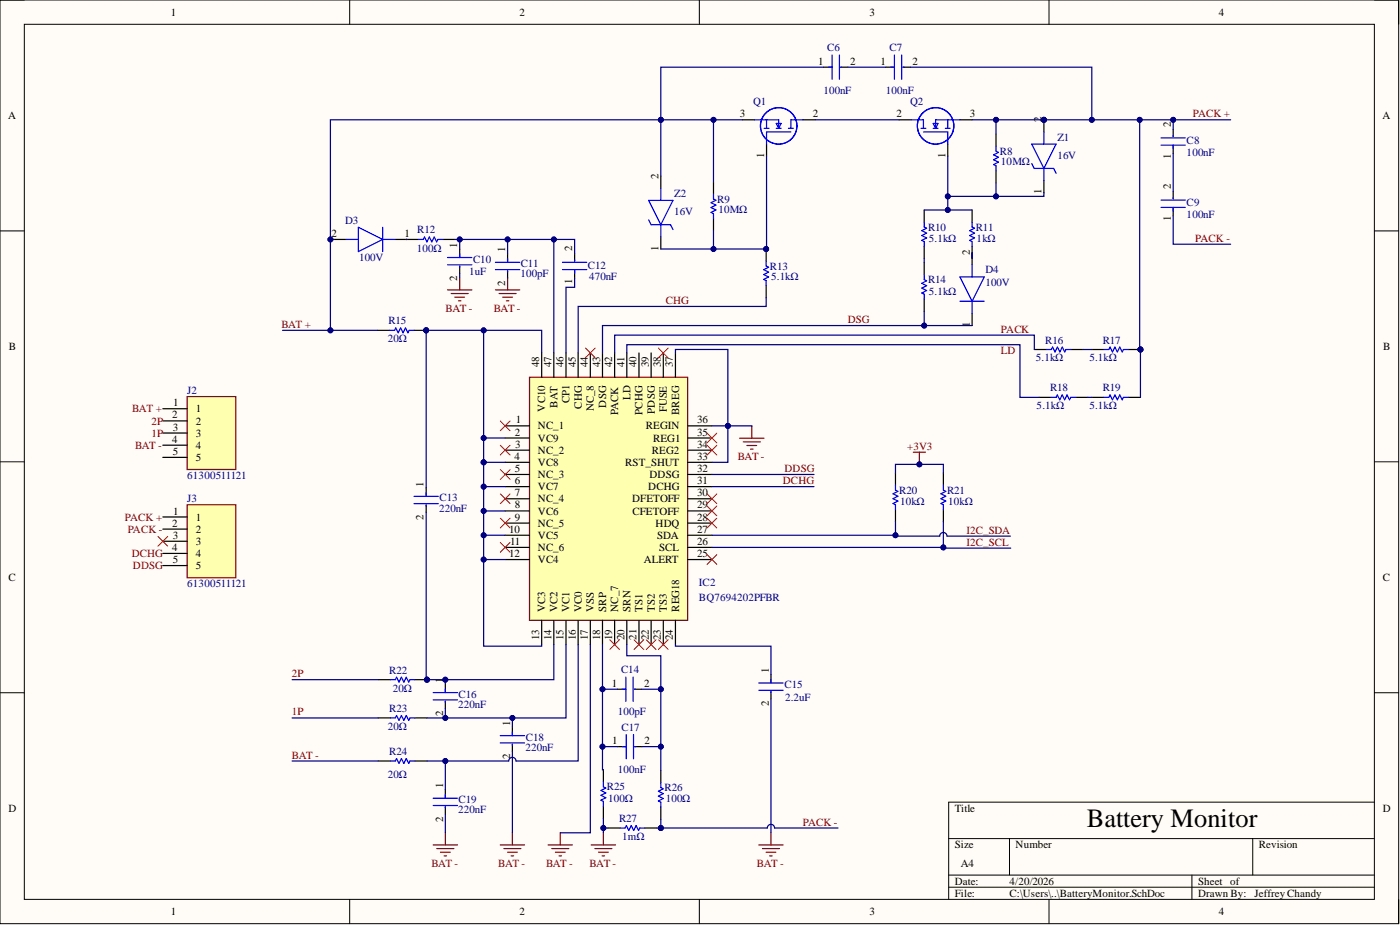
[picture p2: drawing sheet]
<svg xmlns="http://www.w3.org/2000/svg" width="292mm" height="193mm" viewBox="0 0 292 193" stroke-linecap="round" stroke-linejoin="round" font-family="sans-serif">
<defs><g id="words">
<text font-size="5.5" x="226.8" y="172.6">Battery Monitor</text>
<g font-size="2.3">
<text x="35.6" y="3.3">1</text>
<text x="108.4" y="3.3">2</text>
<text x="181.4" y="3.3">3</text>
<text x="254.3" y="3.3">4</text>
<text x="170.7" y="13.5">1</text>
<text x="177.4" y="13.5">2</text>
<text x="183.7" y="13.5">1</text>
<text x="190.4" y="13.5">2</text>
<text x="1.7" y="24.8">A</text>
<text x="154.4" y="24.5">3</text>
<text x="169.6" y="24.5">2</text>
<text x="187" y="24.5">2</text>
<text x="202.3" y="24.5">3</text>
<text x="217.3" y="25.5" transform="rotate(-90 217.3 25.5)">2</text>
<text x="244.3" y="26.5" transform="rotate(-90 244.3 26.5)">2</text>
<text x="288.4" y="24.8">A</text>
<text x="159.4" y="33" transform="rotate(-90 159.4 33)">1</text>
<text x="197.3" y="33" transform="rotate(-90 197.3 33)">1</text>
<text x="244.3" y="33.2" transform="rotate(-90 244.3 33.2)">1</text>
<text x="137.4" y="37.3" transform="rotate(-90 137.4 37.3)">2</text>
<text x="217.3" y="40.6" transform="rotate(-90 217.3 40.6)">1</text>
<text x="244.3" y="39.5" transform="rotate(-90 244.3 39.5)">2</text>
<text x="244.3" y="46.1" transform="rotate(-90 244.3 46.1)">1</text>
<text x="69.2" y="49.4">2</text>
<text x="84.4" y="49.4">1</text>
<text x="95.4" y="51.7" transform="rotate(-90 95.4 51.7)">1</text>
<text x="105.4" y="52.7" transform="rotate(-90 105.4 52.7)">1</text>
<text x="119.4" y="52.4" transform="rotate(-90 119.4 52.4)">2</text>
<text x="137.4" y="52.3" transform="rotate(-90 137.4 52.3)">1</text>
<text x="202.3" y="53.2" transform="rotate(-90 202.3 53.2)">2</text>
<text x="95.4" y="58.6" transform="rotate(-90 95.4 58.6)">2</text>
<text x="105.4" y="59.6" transform="rotate(-90 105.4 59.6)">2</text>
<text x="119.4" y="59.2" transform="rotate(-90 119.4 59.2)">1</text>
<text x="202.3" y="68.3" transform="rotate(-90 202.3 68.3)">1</text>
<text x="1.9" y="73">B</text>
<text x="112.5" y="76.7" transform="rotate(-90 112.5 76.7)">48</text>
<text x="115" y="76.7" transform="rotate(-90 115 76.7)">47</text>
<text x="117.6" y="76.7" transform="rotate(-90 117.6 76.7)">46</text>
<text x="120.1" y="76.7" transform="rotate(-90 120.1 76.7)">45</text>
<text x="122.7" y="76.7" transform="rotate(-90 122.7 76.7)">44</text>
<text x="125.2" y="76.7" transform="rotate(-90 125.2 76.7)">43</text>
<text x="127.7" y="76.7" transform="rotate(-90 127.7 76.7)">42</text>
<text x="130.3" y="76.7" transform="rotate(-90 130.3 76.7)">41</text>
<text x="132.8" y="76.7" transform="rotate(-90 132.8 76.7)">40</text>
<text x="135.3" y="76.7" transform="rotate(-90 135.3 76.7)">39</text>
<text x="137.9" y="76.7" transform="rotate(-90 137.9 76.7)">38</text>
<text x="140.4" y="76.7" transform="rotate(-90 140.4 76.7)">37</text>
<text x="288.6" y="73">B</text>
<text x="131.5" y="83.4" transform="rotate(-90 131.5 83.4)">LD</text>
<text x="35.9" y="87.3">2</text>
<text x="36" y="89.8">3</text>
<text x="36.1" y="84.8">1</text>
<text x="40.9" y="86">1</text>
<text x="40.9" y="88.6">2</text>
<text x="107.6" y="88.3">1</text>
<text x="112.2" y="89.6">NC_1</text>
<text x="113.8" y="85.9" transform="rotate(-90 113.8 85.9)">VC10</text>
<text x="116.3" y="85" transform="rotate(-90 116.3 85)">BAT</text>
<text x="118.8" y="84.2" transform="rotate(-90 118.8 84.2)">CP1</text>
<text x="121.4" y="85.3" transform="rotate(-90 121.4 85.3)">CHG</text>
<text x="123.9" y="85.8" transform="rotate(-90 123.9 85.8)">NC_8</text>
<text x="126.5" y="85" transform="rotate(-90 126.5 85)">DSG</text>
<text x="129" y="86.6" transform="rotate(-90 129 86.6)">PACK</text>
<text x="134.1" y="86.5" transform="rotate(-90 134.1 86.5)">PCHG</text>
<text x="134.7" y="89.6">REGIN</text>
<text x="136.6" y="86.3" transform="rotate(-90 136.6 86.3)">PDSG</text>
<text x="139.1" y="86" transform="rotate(-90 139.1 86)">FUSE</text>
<text x="141.7" y="86.5" transform="rotate(-90 141.7 86.5)">BREG</text>
<text x="145.5" y="88.3">36</text>
<text x="35.9" y="92.4">4</text>
<text x="36" y="94.9">5</text>
<text x="40.9" y="91.1">3</text>
<text x="40.9" y="93.6">4</text>
<text x="107.3" y="95.9">4</text>
<text x="107.4" y="90.9">2</text>
<text x="107.5" y="93.4">3</text>
<text x="112.2" y="92.1">VC9</text>
<text x="112.2" y="94.7">NC_2</text>
<text x="136" y="94.7">REG2</text>
<text x="136.3" y="92.1">REG1</text>
<text x="145.5" y="90.9">35</text>
<text x="145.5" y="93.4">34</text>
<text x="145.5" y="95.9">33</text>
<text x="40.9" y="96.2">5</text>
<text x="88.4" y="101.5" transform="rotate(-90 88.4 101.5)">1</text>
<text x="107.4" y="98.5">5</text>
<text x="107.4" y="101">6</text>
<text x="112.2" y="97.2">VC8</text>
<text x="112.2" y="99.7">NC_3</text>
<text x="130.4" y="97.2">RST_SHUT</text>
<text x="135.5" y="99.7">DDSG</text>
<text x="145.5" y="98.5">32</text>
<text x="145.5" y="101">31</text>
<text x="36.1" y="107.3">1</text>
<text x="107.4" y="103.5">7</text>
<text x="107.4" y="106.1">8</text>
<text x="112.2" y="102.3">VC7</text>
<text x="112.2" y="104.8">NC_4</text>
<text x="112.2" y="107.3">VC6</text>
<text x="131.9" y="104.8">DFETOFF</text>
<text x="132" y="107.3">CFETOFF</text>
<text x="135.3" y="102.3">DCHG</text>
<text x="145.5" y="103.5">30</text>
<text x="145.5" y="106.1">29</text>
<text x="35.9" y="109.9">2</text>
<text x="36" y="112.4">3</text>
<text x="40.9" y="108.6">1</text>
<text x="40.9" y="111.1">2</text>
<text x="40.9" y="113.7">3</text>
<text x="88.4" y="108.4" transform="rotate(-90 88.4 108.4)">2</text>
<text x="106.2" y="111.1">10</text>
<text x="106.4" y="113.7">11</text>
<text x="107.4" y="108.6">9</text>
<text x="112.2" y="109.9">NC_5</text>
<text x="112.2" y="112.4">VC5</text>
<text x="136.8" y="109.9">HDQ</text>
<text x="137.1" y="112.4">SDA</text>
<text x="145.5" y="108.6">28</text>
<text x="145.5" y="111.1">27</text>
<text x="145.5" y="113.7">26</text>
<text x="35.9" y="114.9">4</text>
<text x="36" y="117.5">5</text>
<text x="40.9" y="116.2">4</text>
<text x="40.9" y="118.7">5</text>
<text x="106.2" y="116.2">12</text>
<text x="112.2" y="114.9">NC_6</text>
<text x="112.2" y="117.5">VC4</text>
<text x="134.3" y="117.5">ALERT</text>
<text x="137.5" y="114.9">SCL</text>
<text x="145.5" y="116.2">25</text>
<text x="1.8" y="121.2">C</text>
<text x="288.5" y="121.2">C</text>
<text x="113.8" y="127.6" transform="rotate(-90 113.8 127.6)">VC3</text>
<text x="116.3" y="127.6" transform="rotate(-90 116.3 127.6)">VC2</text>
<text x="118.8" y="127.6" transform="rotate(-90 118.8 127.6)">VC1</text>
<text x="121.4" y="127.6" transform="rotate(-90 121.4 127.6)">VC0</text>
<text x="123.9" y="127.6" transform="rotate(-90 123.9 127.6)">VSS</text>
<text x="126.5" y="127.6" transform="rotate(-90 126.5 127.6)">SRP</text>
<text x="129" y="127.6" transform="rotate(-90 129 127.6)">NC_7</text>
<text x="131.5" y="127.6" transform="rotate(-90 131.5 127.6)">SRN</text>
<text x="134.1" y="127.6" transform="rotate(-90 134.1 127.6)">TS1</text>
<text x="136.6" y="127.6" transform="rotate(-90 136.6 127.6)">TS2</text>
<text x="139.1" y="127.6" transform="rotate(-90 139.1 127.6)">TS3</text>
<text x="141.7" y="127.6" transform="rotate(-90 141.7 127.6)">REG18</text>
<text x="112.5" y="133.5" transform="rotate(-90 112.5 133.5)">13</text>
<text x="115" y="133.6" transform="rotate(-90 115 133.6)">14</text>
<text x="117.6" y="133.5" transform="rotate(-90 117.6 133.5)">15</text>
<text x="120.1" y="133.6" transform="rotate(-90 120.1 133.6)">16</text>
<text x="122.7" y="133.6" transform="rotate(-90 122.7 133.6)">17</text>
<text x="125.2" y="133.6" transform="rotate(-90 125.2 133.6)">18</text>
<text x="127.7" y="133.6" transform="rotate(-90 127.7 133.6)">19</text>
<text x="130.3" y="133.6" transform="rotate(-90 130.3 133.6)">20</text>
<text x="132.8" y="133.4" transform="rotate(-90 132.8 133.4)">21</text>
<text x="135.3" y="133.6" transform="rotate(-90 135.3 133.6)">22</text>
<text x="137.9" y="133.5" transform="rotate(-90 137.9 133.5)">23</text>
<text x="140.4" y="133.6" transform="rotate(-90 140.4 133.6)">24</text>
<text x="92.5" y="142.5" transform="rotate(-90 92.5 142.5)">1</text>
<text x="127.6" y="143.3">1</text>
<text x="134.4" y="143.3">2</text>
<text x="160.4" y="140.5" transform="rotate(-90 160.4 140.5)">1</text>
<text x="92.5" y="149.3" transform="rotate(-90 92.5 149.3)">2</text>
<text x="160.4" y="147.3" transform="rotate(-90 160.4 147.3)">2</text>
<text x="106.4" y="151.5" transform="rotate(-90 106.4 151.5)">1</text>
<text x="127.7" y="155.3">1</text>
<text x="134.5" y="155.3">2</text>
<text x="106.4" y="158.3" transform="rotate(-90 106.4 158.3)">2</text>
<text x="92.5" y="164.5" transform="rotate(-90 92.5 164.5)">1</text>
<text x="1.8" y="169.4">D</text>
<text x="92.5" y="171.4" transform="rotate(-90 92.5 171.4)">2</text>
<text x="199.2" y="169.4">Title</text>
<text x="288.5" y="169.4">D</text>
<text x="199.2" y="177">Size</text>
<text x="211.9" y="177">Number</text>
<text x="262.6" y="177">Revision</text>
<text x="199.2" y="184.6">Date:</text>
<text x="200.5" y="180.8">A4</text>
<text x="210.6" y="184.6">4/20/2026</text>
<text x="250" y="184.6">Sheet of</text>
<text x="35.6" y="190.9">1</text>
<text x="108.4" y="190.9">2</text>
<text x="181.4" y="190.9">3</text>
<text x="199.2" y="187.1">File:</text>
<text x="210.6" y="187.1">C:\Users\..\BatteryMonitor.SchDoc</text>
<text x="250" y="187.1">Drawn By:</text>
<text x="254.3" y="190.9">4</text>
<text x="261.7" y="187.2">Jeffrey Chandy</text>
</g>
<g font-size="2.3" fill="#000080">
<text x="172.6" y="10.7">C6</text>
<text x="185.6" y="10.7">C7</text>
<text x="157.2" y="22">Q1</text>
<text x="171.8" y="19.5">100nF</text>
<text x="184.8" y="19.5">100nF</text>
<text x="189.9" y="22">Q2</text>
<text x="220.6" y="29.3">Z1</text>
<text x="208.6" y="32.3">R8</text>
<text x="208.8" y="34.5">10MΩ</text>
<text x="220.6" y="33.1">16V</text>
<text x="247.6" y="32.6">100nF</text>
<text x="247.6" y="30.1">C8</text>
<text x="140.7" y="41.1">Z2</text>
<text x="72" y="46.7">D3</text>
<text x="140.7" y="44.9">16V</text>
<text x="149.6" y="42.3">R9</text>
<text x="149.9" y="44.5">10MΩ</text>
<text x="247.6" y="45.6">100nF</text>
<text x="247.6" y="43">C9</text>
<text x="87" y="52.5">100Ω</text>
<text x="87" y="48.7">R12</text>
<text x="193.6" y="48.1">R10</text>
<text x="193.8" y="50.5">5.1kΩ</text>
<text x="203.6" y="48.1">R11</text>
<text x="203.8" y="50.5">1kΩ</text>
<text x="74.9" y="54.4">100V</text>
<text x="97.9" y="57.5">1uF</text>
<text x="98.7" y="54.8">C10</text>
<text x="108.6" y="57.8">100pF</text>
<text x="108.7" y="55.8">C11</text>
<text x="122.7" y="56">C12</text>
<text x="122.9" y="58.4">470nF</text>
<text x="160.6" y="56.3">R13</text>
<text x="160.9" y="58.4">5.1kΩ</text>
<text x="193.6" y="59.1">R14</text>
<text x="205.6" y="57">D4</text>
<text x="205.6" y="59.6">100V</text>
<text x="193.8" y="61.4">5.1kΩ</text>
<text x="81" y="71.4">20Ω</text>
<text x="81" y="67.7">R15</text>
<text x="218.1" y="71.7">R16</text>
<text x="230.1" y="71.7">R17</text>
<text x="216.1" y="75.4">5.1kΩ</text>
<text x="227.3" y="75.4">5.1kΩ</text>
<text x="39.1" y="82.2">J2</text>
<text x="219.1" y="81.6">R18</text>
<text x="230.1" y="81.6">R19</text>
<text x="216.3" y="85.4">5.1kΩ</text>
<text x="227.3" y="85.4">5.1kΩ</text>
<text x="39.1" y="100">61300511121</text>
<text x="39.1" y="104.8">J3</text>
<text x="91.6" y="106.7">220nF</text>
<text x="91.7" y="104.5">C13</text>
<text x="187.6" y="103">R20</text>
<text x="187.8" y="105.4">10kΩ</text>
<text x="197.6" y="103">R21</text>
<text x="197.9" y="105.4">10kΩ</text>
<text x="39.1" y="122.5">61300511121</text>
<text x="145.8" y="122.3">IC2</text>
<text x="145.8" y="125.3">BQ7694202PFBR</text>
<text x="81.2" y="140.5">R22</text>
<text x="129.6" y="140.5">C14</text>
<text x="163.7" y="143.5">C15</text>
<text x="81.2" y="148.5">R23</text>
<text x="82" y="144.3">20Ω</text>
<text x="95.6" y="147.6">220nF</text>
<text x="95.7" y="145.5">C16</text>
<text x="128.9" y="149.3">100pF</text>
<text x="163.8" y="146.3">2.2uF</text>
<text x="81" y="152.3">20Ω</text>
<text x="109.7" y="154.5">C18</text>
<text x="129.7" y="152.5">C17</text>
<text x="81.2" y="157.5">R24</text>
<text x="109.6" y="156.7">220nF</text>
<text x="128.9" y="161.3">100nF</text>
<text x="81" y="162.3">20Ω</text>
<text x="95.7" y="167.5">C19</text>
<text x="126.6" y="164.9">R25</text>
<text x="126.9" y="167.3">100Ω</text>
<text x="138.6" y="165.1">R26</text>
<text x="138.9" y="167.3">100Ω</text>
<text x="95.6" y="169.7">220nF</text>
<text x="129.2" y="171.5">R27</text>
<text x="129.8" y="175.2">1mΩ</text>
</g>
<g font-size="2.3" fill="#800000">
<text x="248.9" y="24.5">PACK +</text>
<text x="249.4" y="50.5">PACK -</text>
<text x="93" y="65.1">BAT -</text>
<text x="103" y="65.1">BAT -</text>
<text x="138.9" y="63.5">CHG</text>
<text x="58.7" y="68.5">BAT +</text>
<text x="176.9" y="67.4">DSG</text>
<text x="208.8" y="69.4">PACK</text>
<text x="208.8" y="73.9">LD</text>
<text x="27.6" y="86">BAT +</text>
<text x="31.6" y="88.6">2P</text>
<text x="28.2" y="93.6">BAT -</text>
<text x="31.6" y="91.1">1P</text>
<text x="189.3" y="93.8">+3V3</text>
<text x="153.9" y="96">BAT -</text>
<text x="163.3" y="101">DCHG</text>
<text x="163.7" y="98.5">DDSG</text>
<text x="26.1" y="108.6">PACK +</text>
<text x="26.6" y="111.1">PACK -</text>
<text x="201.7" y="111.3">I2C_SDA</text>
<text x="201.7" y="113.8">I2C_SCL</text>
<text x="27.5" y="116.2">DCHG</text>
<text x="27.7" y="118.7">DDSG</text>
<text x="60.9" y="141.3">2P</text>
<text x="60.9" y="149.3">1P</text>
<text x="60.9" y="158.3">BAT -</text>
<text x="167.5" y="172.2">PACK -</text>
<text x="90" y="180.9">BAT -</text>
<text x="104" y="180.9">BAT -</text>
<text x="113.9" y="180.9">BAT -</text>
<text x="123" y="180.9">BAT -</text>
<text x="157.9" y="180.9">BAT -</text>
</g>
</g></defs>
<path d="M0 0h291.8v192.7h-291.8z" fill-rule="evenodd" fill="#fffcf8"/>
<path d="M0 0h291.8v192.7h-291.8z" fill="none" stroke="#000" stroke-width=".21"/>
<path d="M5.1 5.1h281.7v182.5h-281.7z" fill-rule="evenodd" fill="#fffcf8"/>
<g fill="none" stroke="#000" stroke-width=".21">
<path d="M0 0h5.1M73 0v5.1M145.9 0v5.1M218.9 0v5.1M286.8 0h5v5.1M5.1 5.1h281.7v182.5h-281.7zM0 48.2h5.1M286.8 48.2h5M0 96.3h5.1M286.8 96.3h5M0 144.5h5.1M286.8 144.5h5"/>
<path d="M197.9 174.9h88.9M210.6 174.9v7.7M261.4 174.9v7.7M286.8 167.3h-88.9v20.3M73 187.6v5.1M145.9 187.6v5.1M197.9 182.6h88.9M197.9 185.1h88.9M218.9 187.6v5.1M248.7 182.6v5M291.8 187.6v5.1"/>
</g>
<path d="M110.5 78.7h33v50.7h-33z" fill-rule="evenodd" fill="#ffffb0"/>
<g fill="none" stroke="#800000" stroke-width=".25">
<path d="M110.5 78.7h33v50.7h-33zM154.3 91.4h5.1M155.1 92.2h3.5M155.8 92.9h2.1M156.6 93.7h.5M156.9 88.9v2.5M104.4 176.3h5M105.1 177h3.6M105.9 177.8h2M106.7 178.5h.5M106.9 173.7v2.6M158.3 176.3h5.1"/>
<path d="M159.1 177h3.5M159.8 177.8h2.1M160.6 178.5h.5M160.9 173.7v2.6"/>
</g>
<g fill="none" stroke="#000" stroke-width=".25">
<path d="M113 73.6v5.1M115.6 73.6v5.1M118.1 73.6v5.1M120.6 73.6v5.1M123.2 73.6v5.1M125.7 73.6v5.1M128.2 73.6v5.1M130.8 73.6v5.1M133.3 73.6v5.1M135.9 73.6v5.1M138.4 73.6v5.1M140.9 73.6v5.1"/>
<path d="M105.4 88.8h5.1M105.4 91.4h5.1M105.4 93.9h5.1M105.4 96.4h5.1M105.4 99h5.1M143.5 88.8h5M143.5 91.4h5M143.5 93.9h5M143.5 96.4h5M143.5 99h5M105.4 101.5h5.1M105.4 104.1h5.1"/>
<path d="M105.4 106.6h5.1M105.4 109.1h5.1M105.4 111.7h5.1M105.4 114.2h5.1M105.4 116.7h5.1M143.5 101.5h5M143.5 104.1h5M143.5 106.6h5M143.5 109.1h5M143.5 111.7h5M143.5 114.2h5M143.5 116.7h5"/>
<path d="M113 129.4v5.1M115.6 129.4v5.1M118.1 129.4v5.1M120.6 129.4v5.1M123.2 129.4v5.1M125.7 129.4v5.1M128.2 129.4v5.1M130.8 129.4v5.1M133.3 129.4v5.1M135.9 129.4v5.1M138.4 129.4v5.1M140.9 129.4v5.1"/>
<path d="M78.9 158.8h2.6M78.9 149.8h2.6M86.5 158.8h2.6M86.5 149.8h2.6M160.9 140.7v1.8M160.9 144.3v1.5"/>
</g>
<g fill="none" stroke="#f00" stroke-width=".21">
<path d="M122.2 72.6l2 2M124.2 72.6l-2 2M104.4 87.8l2 2.1M104.4 92.9l2 2M104.4 98l2 2M106.4 87.8l-2 2.1M106.4 92.9l-2 2M106.4 98l-2 2M147.5 90.4l2.1 2M147.5 92.9l2.1 2M149.6 90.4l-2.1 2M149.6 92.9l-2.1 2"/>
<path d="M104.4 103l2 2.1M104.4 108.1l2 2M104.4 113.2l2 2M106.4 103l-2 2.1M106.4 108.1l-2 2M106.4 113.2l-2 2M127.2 133.5l2.1 2M129.3 133.5l-2.1 2"/>
</g>
<path d="M81.5 158.8h1l.2-.6 .5 1.1 .6-1.1 .5 1.1 .5-1.1 .5 1.1 .2-.5h1M81.5 149.8h1l.2-.5 .5 1 .6-1 .5 1 .5-1 .5 1 .2-.5h1M158.3 142.5h5.1M158.3 144h5.1M160.9 141.7v.8M160.9 144.3v.2" fill="none" stroke="#00f" stroke-width=".25"/>
<circle cx="89.1" cy="141.8" r=".51" fill="#000080"/>
<circle cx="89.1" cy="141.8" r=".51" fill="none" stroke="#000080" stroke-width=".21"/>
<path d="M78.9 141.8h2.6M86.5 141.8h2.6" fill="none" stroke="#000" stroke-width=".25"/>
<circle cx="89.1" cy="141.8" r=".51" fill="#000080"/>
<circle cx="89.1" cy="141.8" r=".51" fill="none" stroke="#000080" stroke-width=".21"/>
<path d="M81.5 141.8h1l.2-.5 .5 1 .6-1 .5 1 .5-1 .5 1 .2-.5h1" fill="none" stroke="#00f" stroke-width=".25"/>
<path d="M90.4 176.3h5.1M91.1 177h3.6M91.9 177.8h2M92.7 178.5h.5M92.9 173.7v2.6" fill="none" stroke="#800000" stroke-width=".25"/>
<circle cx="88.9" cy="68.9" r=".51" fill="#000080"/>
<circle cx="88.9" cy="68.9" r=".51" fill="none" stroke="#000080" stroke-width=".21"/>
<path d="M78.8 68.9h2.5M86.4 68.9h2.5" fill="none" stroke="#000" stroke-width=".25"/>
<circle cx="88.9" cy="68.9" r=".51" fill="#000080"/>
<circle cx="88.9" cy="68.9" r=".51" fill="none" stroke="#000080" stroke-width=".21"/>
<g fill="none" stroke="#00f" stroke-width=".25">
<path d="M157.4 25h5.1v1.8M159.4 26.8h1M159.9 25v1.8M162 26.8h1M162 25.8h1l-.5 1zM164.5 26.8h1M165 27.5h-5.1v2.6M167.5 25h-2.5v1.8M190.1 25h2.6v1.8M192.2 26.8h1M192.7 27.5h5v2.6M194.7 26.8h1"/>
<path d="M194.7 25.8h1l-.5 1zM197.2 26.8h1.1M197.7 25v1.8M200.3 25h-5.1v1.8M87.3 50h1l.3-.6 .5 1.1 .5-1.1 .5 1.1 .5-1.1 .5 1.1 .3-.5h1M93.4 53.7h5M93.4 55.2h5M95.9 53v.7M95.9 55.5v.3M103.4 54.7h5M103.4 56.2h5M105.9 54v.7"/>
<path d="M105.9 56.5v.3M117.4 54.7h5M117.4 56.2h5M119.9 54.2v.3M119.9 56.2v.8M81.3 68.9h1l.3-.5 .5 1 .5-1 .5 1 .5-1 .5 1 .3-.5h1M86.4 103.6h5.1M86.4 105.1h5.1M88.9 102.8v.8M88.9 105.3v.3M129.8 143.8h.8M130.6 141.3v5"/>
<path d="M132.1 141.3v5M132.4 143.8h.2M125.9 163.1v1l.5 .3-1 .5 1 .5-1 .5 1 .5-1 .5 .5 .3v1M129.4 172.7h1l.3-.5 .5 1 .5-1 .5 1 .5-1 .5 1 .3-.5h1M137.9 163.3v1l.5 .3-1 .5 1 .5-1 .5 1 .5-1 .5 .5 .2v1.1"/>
<circle cx="162.5" cy="26.3" r="3.8"/>
<circle cx="195.2" cy="26.3" r="3.8"/>
</g>
<g fill="none" stroke="#000" stroke-width=".25">
<path d="M154.9 25h2.5M159.9 30.1v2.5M167.5 25h2.6M187.6 25h2.5M197.7 30.1v2.5M200.3 25h2.5M84.8 50h2.5M92.4 50h2.5M95.9 51.9v1.8M95.9 55.5v1.5M105.9 52.9v1.8M105.9 56.5v1.5"/>
<path d="M119.9 52.9v1.6M119.9 56.2v1.8M88.9 101.8v1.8M88.9 105.3v1.5M128.8 143.8h1.8M132.4 143.8h1.5M125.9 160.6v2.5M125.9 168.2v2.5M126.9 172.7h2.5M134.5 172.7h2.5M137.9 160.8v2.5M137.9 168.4v2.5"/>
</g>
<g fill="none" stroke="#800000" stroke-width=".25">
<path d="M95.9 57.9v2.6M105.9 57.9v2.6M93.4 60.5h5M94.1 61.2h3.6M94.9 62h2M95.7 62.8h.5M103.4 60.5h5M104.1 61.2h3.6M104.9 62h2M105.7 62.8h.5M114.4 176.3h5M115.1 177h3.6"/>
<path d="M115.9 177.8h2M116.6 178.5h.6M116.9 173.7v2.6M123.4 176.3h5M124.1 177h3.6M124.9 177.8h2M125.6 178.5h.5M125.9 173.7v2.6"/>
</g>
<path d="M137.4 72.6l2 2M139.4 72.6l-2 2" fill="none" stroke="#f00" stroke-width=".21"/>
<circle cx="159.9" cy="51.9" r=".51" fill="#000080"/>
<circle cx="159.9" cy="51.9" r=".51" fill="none" stroke="#000080" stroke-width=".21"/>
<path d="M159.9 51.9v2.6M159.9 59.6v2.5" fill="none" stroke="#000" stroke-width=".25"/>
<circle cx="159.9" cy="51.9" r=".51" fill="#000080"/>
<circle cx="159.9" cy="51.9" r=".51" fill="none" stroke="#000080" stroke-width=".21"/>
<g fill="none" stroke="#00f" stroke-width=".25">
<path d="M137.9 39.3v2.5M72.2 50h2.6M74.8 47.4l5 2.6-5 2.5zM79.8 47.4v5.1M79.8 50h2.6M135.3 41.8h5.1l-2.5 5.1zM135.3 45.9l.5 1h4.1l.5 1M137.9 46.9v2.5M148.9 40.5v1l.5 .3-1 .5 1 .5-1 .5 1 .5-1 .5 .5 .3v1M159.9 54.5v1l.5 .3-1.1 .5 1.1 .5-1.1 .5 1.1 .5-1.1 .5 .6 .2v1.1M192.8 46.3v1.1l.5 .2-1 .5 1 .5-1 .5 1 .5-1 .5 .5 .3v1M192.8 57.3v1l.5 .3-1 .5 1 .5-1 .5 1 .5-1 .5 .5 .3v1"/>
<path d="M200.3 57.8h5.1l-2.6 5zM202.8 46.3v1.1l.5 .2-1 .5 1 .5-1 .5 1 .5-1 .5 .5 .3v1M202.8 55.2v2.6M200.3 62.8h5.1M202.8 62.8v2.6"/>
</g>
<g fill="none" stroke="#000" stroke-width=".25">
<path d="M137.9 36.7v2.6M148.9 38v2.5M69.7 50h2.5M82.4 50h2.5M137.9 49.4v2.5M148.9 45.6v2.5M192.8 43.8v2.5M192.8 51.4v2.6M192.8 54.8v2.5M202.8 43.8v2.5M202.8 51.4v3.8M192.8 62.4v2.5"/>
<path d="M202.8 65.4v2.5"/>
</g>
<circle cx="217.8" cy="25" r=".51" fill="#000080"/>
<circle cx="217.8" cy="25" r=".51" fill="none" stroke="#000080" stroke-width=".21"/>
<path d="M217.8 25v2.5M217.8 37.7v2.5" fill="none" stroke="#000" stroke-width=".25"/>
<circle cx="217.8" cy="25" r=".51" fill="#000080"/>
<circle cx="217.8" cy="25" r=".51" fill="none" stroke="#000080" stroke-width=".21"/>
<path d="M207.8 30.5v1l.5 .3-1 .5 1 .5-1 .5 1 .5-1 .5 .5 .3v1M215.3 30.1h5l-2.5 5zM215.3 34.1l.5 1h4l.5 1M217.8 27.5v2.6M217.8 35.1v2.6" fill="none" stroke="#00f" stroke-width=".25"/>
<path d="M207.8 28v2.5M207.8 35.6v2.5" fill="none" stroke="#000" stroke-width=".25"/>
<circle cx="237.9" cy="72.9" r=".51" fill="#000080"/>
<circle cx="237.9" cy="72.9" r=".51" fill="none" stroke="#000080" stroke-width=".21"/>
<path d="M235.4 72.9h2.5" fill="none" stroke="#000" stroke-width=".25"/>
<circle cx="237.9" cy="72.9" r=".51" fill="#000080"/>
<circle cx="237.9" cy="72.9" r=".51" fill="none" stroke="#000080" stroke-width=".21"/>
<g fill="none" stroke="#000" stroke-width=".25">
<path d="M171.8 14h1.8M175.4 14h1.5M184.8 14h1.8M188.4 14h1.5M244.8 27v1.5M244.8 30.3v1.8M244.8 40v1.5M244.8 43.3v1.7M215.8 72.9h2.5M223.4 72.9h2.6M227.8 72.9h2.5M186.8 98.7v2.5"/>
<path d="M196.8 98.7v2.5M216.8 82.9h2.5M224.4 82.9h2.5M227.8 82.9h2.5M235.4 82.9h2.5M186.8 106.3v2.5M196.8 106.3v2.5M92.9 142.7v1.8M92.9 146.3v1.5M106.9 151.7v1.8M106.9 155.2v1.6M128.9 155.8h1.8"/>
<path d="M132.4 155.8h1.6M92.9 164.7v1.8M92.9 168.3v1.5"/>
</g>
<g fill="none" stroke="#00f" stroke-width=".25">
<path d="M172.9 14h.7M173.6 11.5v5.1M175.1 11.5v5.1M175.4 14h.2M185.9 14h.7M186.6 11.5v5.1M188.1 11.5v5.1M188.4 14h.2M242.2 30.3h5.1M242.2 28.8h5.1M244.8 28.3v.2M244.8 30.3v.7"/>
<path d="M242.2 43.3h5.1M242.2 41.7h5.1M244.8 41.2v.3M244.8 43.3v.7M218.3 72.9h1.1l.2-.5 .5 1 .5-1 .5 1 .5-1 .5 1 .3-.5h1M230.3 72.9h1l.3-.5 .5 1 .5-1 .5 1 .5-1 .5 1 .3-.5h1M219.3 82.9h1.1l.2-.5 .5 1 .5-1 .5 1 .5-1 .5 1 .3-.5h1M230.3 82.9h1l.3-.5 .5 1 .5-1 .5 1 .5-1 .5 1 .3-.5h1M186.8 101.2v1.1l.5 .2-1 .5 1 .5-1 .5 1 .5-1 .5 .5 .3v1M196.8 101.2v1.1l.5 .2-1 .5 1 .5-1 .5 1 .5-1 .5 .5 .3v1M90.4 144.5h5.1M90.4 146h5.1"/>
<path d="M92.9 143.7v.8M92.9 146.3v.2M104.4 153.5h5M104.4 155h5M106.9 152.7v.8M106.9 155.2v.3M129.9 155.8h.8M130.7 153.2v5.1M132.2 153.2v5.1M132.4 155.8h.3M90.4 166.5h5.1M90.4 168h5.1"/>
<path d="M92.9 165.8v.7M92.9 168.3v.2"/>
</g>
<g fill="none" stroke="#f00" stroke-width=".21">
<path d="M147.5 103l2.1 2.1M147.5 105.6l2.1 2M147.5 108.1l2.1 2M147.5 115.7l2.1 2M149.6 103l-2.1 2.1M149.6 105.6l-2.1 2M149.6 108.1l-2.1 2M149.6 115.7l-2.1 2M132.3 133.5l2 2M134.3 133.5l-2 2M134.8 133.5l2.1 2M136.9 133.5l-2.1 2"/>
<path d="M137.4 133.5l2 2M139.4 133.5l-2 2"/>
</g>
<path d="M190.6 94.3h2.5M191.8 94.3v2.6" fill="none" stroke="#800000" stroke-width=".25"/>
<circle cx="191.8" cy="96.9" r=".51" fill="#000080"/>
<circle cx="191.8" cy="96.9" r=".51" fill="none" stroke="#000080" stroke-width=".21"/>
<path d="M39 82.7h10.2v15.2h-10.2z" fill-rule="evenodd" fill="#ffffb0"/>
<path d="M39 82.7h10.2v15.2h-10.2z" fill="none" stroke="#800000" stroke-width=".25"/>
<path d="M34 85.3h5M34 87.8h5M34 90.3h5M34 92.9h5M34 95.4h5" fill="none" stroke="#000" stroke-width=".25"/>
<path d="M39 105.3h10.2v15.2h-10.2z" fill-rule="evenodd" fill="#ffffb0"/>
<path d="M39 105.3h10.2v15.2h-10.2z" fill="none" stroke="#800000" stroke-width=".25"/>
<path d="M34 107.8h5M34 110.4h5M34 112.9h5M34 115.5h5M34 118h5" fill="none" stroke="#000" stroke-width=".25"/>
<path d="M33 111.9l2 2M35 111.9l-2 2" fill="none" stroke="#f00" stroke-width=".21"/>
<path d="M105.4 116.7h-4.5v18.1h12.1v-.3M106.9 156.8v16.9M160.9 145.8v27.9" fill="none" stroke="#000080" stroke-width=".25"/>
<circle cx="100.9" cy="116.7" r=".51" fill="#000080"/>
<circle cx="100.9" cy="116.7" r=".51" fill="none" stroke="#000080" stroke-width=".21"/>
<path d="M105.4 111.7h-4.5v5" fill="none" stroke="#000080" stroke-width=".25"/>
<circle cx="100.9" cy="116.7" r=".51" fill="#000080"/>
<circle cx="100.9" cy="116.7" r=".51" fill="none" stroke="#000080" stroke-width=".21"/>
<circle cx="100.9" cy="111.7" r=".51" fill="#000080"/>
<circle cx="100.9" cy="111.7" r=".51" fill="none" stroke="#000080" stroke-width=".21"/>
<path d="M105.4 106.6h-4.5v5.1" fill="none" stroke="#000080" stroke-width=".25"/>
<circle cx="100.9" cy="111.7" r=".51" fill="#000080"/>
<circle cx="100.9" cy="111.7" r=".51" fill="none" stroke="#000080" stroke-width=".21"/>
<circle cx="100.9" cy="106.6" r=".51" fill="#000080"/>
<circle cx="100.9" cy="106.6" r=".51" fill="none" stroke="#000080" stroke-width=".21"/>
<path d="M105.4 101.5h-4.5v5.1" fill="none" stroke="#000080" stroke-width=".25"/>
<circle cx="100.9" cy="106.6" r=".51" fill="#000080"/>
<circle cx="100.9" cy="106.6" r=".51" fill="none" stroke="#000080" stroke-width=".21"/>
<circle cx="100.9" cy="101.5" r=".51" fill="#000080"/>
<circle cx="100.9" cy="101.5" r=".51" fill="none" stroke="#000080" stroke-width=".21"/>
<path d="M100.9 96.4h4.5M92.9 169.8v3.9" fill="none" stroke="#000080" stroke-width=".25"/>
<circle cx="100.9" cy="96.4" r=".51" fill="#000080"/>
<circle cx="100.9" cy="96.4" r=".51" fill="none" stroke="#000080" stroke-width=".21"/>
<path d="M100.9 96.4v5.1" fill="none" stroke="#000080" stroke-width=".25"/>
<circle cx="100.9" cy="101.5" r=".51" fill="#000080"/>
<circle cx="100.9" cy="101.5" r=".51" fill="none" stroke="#000080" stroke-width=".21"/>
<circle cx="100.9" cy="96.4" r=".51" fill="#000080"/>
<circle cx="100.9" cy="96.4" r=".51" fill="none" stroke="#000080" stroke-width=".21"/>
<path d="M105.4 91.4h-4.5v5" fill="none" stroke="#000080" stroke-width=".25"/>
<circle cx="100.9" cy="91.4" r=".51" fill="#000080"/>
<circle cx="100.9" cy="91.4" r=".51" fill="none" stroke="#000080" stroke-width=".21"/>
<circle cx="100.9" cy="96.4" r=".51" fill="#000080"/>
<circle cx="100.9" cy="96.4" r=".51" fill="none" stroke="#000080" stroke-width=".21"/>
<path d="M60.9 158.8h18M60.9 149.8h18M60.9 141.8h18M89.1 141.8h3.8v.9" fill="none" stroke="#000080" stroke-width=".25"/>
<circle cx="89.1" cy="141.8" r=".51" fill="#000080"/>
<circle cx="89.1" cy="141.8" r=".51" fill="none" stroke="#000080" stroke-width=".21"/>
<circle cx="92.9" cy="141.8" r=".51" fill="#000080"/>
<circle cx="92.9" cy="141.8" r=".51" fill="none" stroke="#000080" stroke-width=".21"/>
<path d="M92.9 147.8v2" fill="none" stroke="#000080" stroke-width=".25"/>
<circle cx="92.9" cy="149.8" r=".51" fill="#000080"/>
<circle cx="92.9" cy="149.8" r=".51" fill="none" stroke="#000080" stroke-width=".21"/>
<path d="M118.1 134.5v15.3h-11.2" fill="none" stroke="#000080" stroke-width=".25"/>
<circle cx="106.9" cy="149.8" r=".51" fill="#000080"/>
<circle cx="106.9" cy="149.8" r=".51" fill="none" stroke="#000080" stroke-width=".21"/>
<path d="M115.6 134.5v7.3h-22.7" fill="none" stroke="#000080" stroke-width=".25"/>
<circle cx="92.9" cy="141.8" r=".51" fill="#000080"/>
<circle cx="92.9" cy="141.8" r=".51" fill="none" stroke="#000080" stroke-width=".21"/>
<path d="M88.9 68.9v32.9" fill="none" stroke="#000080" stroke-width=".25"/>
<circle cx="88.9" cy="68.9" r=".51" fill="#000080"/>
<circle cx="88.9" cy="68.9" r=".51" fill="none" stroke="#000080" stroke-width=".21"/>
<path d="M88.9 68.9h24.1v4.7" fill="none" stroke="#000080" stroke-width=".25"/>
<circle cx="88.9" cy="68.9" r=".51" fill="#000080"/>
<circle cx="88.9" cy="68.9" r=".51" fill="none" stroke="#000080" stroke-width=".21"/>
<circle cx="100.9" cy="68.9" r=".51" fill="#000080"/>
<circle cx="100.9" cy="68.9" r=".51" fill="none" stroke="#000080" stroke-width=".21"/>
<path d="M100.9 68.9v22.5" fill="none" stroke="#000080" stroke-width=".25"/>
<circle cx="100.9" cy="91.4" r=".51" fill="#000080"/>
<circle cx="100.9" cy="91.4" r=".51" fill="none" stroke="#000080" stroke-width=".21"/>
<circle cx="100.9" cy="68.9" r=".51" fill="#000080"/>
<circle cx="100.9" cy="68.9" r=".51" fill="none" stroke="#000080" stroke-width=".21"/>
<path d="M95.9 57v.9M105.9 57.9v.1M119.9 58v1.9h-1.8v13.7M140.9 134.5v.3h20v5.9M89.1 158.8h3.8v5.9" fill="none" stroke="#000080" stroke-width=".25"/>
<circle cx="92.9" cy="158.8" r=".51" fill="#000080"/>
<circle cx="92.9" cy="158.8" r=".51" fill="none" stroke="#000080" stroke-width=".21"/>
<path d="M120.6 134.5v24.3h-12.9a.76 .76 0 0 0-.8-.8 .76 .76 0 0 0-.8 .8h-13.2" fill="none" stroke="#000080" stroke-width=".25"/>
<circle cx="92.9" cy="158.8" r=".51" fill="#000080"/>
<circle cx="92.9" cy="158.8" r=".51" fill="none" stroke="#000080" stroke-width=".21"/>
<path d="M123.2 134.5v39.2h-6.3M125.7 134.5v26.1h.2" fill="none" stroke="#000080" stroke-width=".25"/>
<circle cx="125.7" cy="143.8" r=".51" fill="#000080"/>
<circle cx="125.7" cy="143.8" r=".51" fill="none" stroke="#000080" stroke-width=".21"/>
<circle cx="125.7" cy="155.8" r=".51" fill="#000080"/>
<circle cx="125.7" cy="155.8" r=".51" fill="none" stroke="#000080" stroke-width=".21"/>
<path d="M130.8 134.5v2.3h7.1v24" fill="none" stroke="#000080" stroke-width=".25"/>
<circle cx="137.9" cy="155.8" r=".51" fill="#000080"/>
<circle cx="137.9" cy="155.8" r=".51" fill="none" stroke="#000080" stroke-width=".21"/>
<circle cx="137.9" cy="143.8" r=".51" fill="#000080"/>
<circle cx="137.9" cy="143.8" r=".51" fill="none" stroke="#000080" stroke-width=".21"/>
<path d="M134 155.8h3.9" fill="none" stroke="#000080" stroke-width=".25"/>
<circle cx="137.9" cy="155.8" r=".51" fill="#000080"/>
<circle cx="137.9" cy="155.8" r=".51" fill="none" stroke="#000080" stroke-width=".21"/>
<path d="M125.7 155.8h3.2" fill="none" stroke="#000080" stroke-width=".25"/>
<circle cx="125.7" cy="155.8" r=".51" fill="#000080"/>
<circle cx="125.7" cy="155.8" r=".51" fill="none" stroke="#000080" stroke-width=".21"/>
<path d="M133.9 143.8h4" fill="none" stroke="#000080" stroke-width=".25"/>
<circle cx="137.9" cy="143.8" r=".51" fill="#000080"/>
<circle cx="137.9" cy="143.8" r=".51" fill="none" stroke="#000080" stroke-width=".21"/>
<path d="M125.7 143.8h3.1" fill="none" stroke="#000080" stroke-width=".25"/>
<circle cx="125.7" cy="143.8" r=".51" fill="#000080"/>
<circle cx="125.7" cy="143.8" r=".51" fill="none" stroke="#000080" stroke-width=".21"/>
<path d="M137.9 170.9v1.8" fill="none" stroke="#000080" stroke-width=".25"/>
<circle cx="137.9" cy="172.7" r=".51" fill="#000080"/>
<circle cx="137.9" cy="172.7" r=".51" fill="none" stroke="#000080" stroke-width=".21"/>
<path d="M125.9 172.7h1" fill="none" stroke="#000080" stroke-width=".25"/>
<circle cx="125.9" cy="172.7" r=".51" fill="#000080"/>
<circle cx="125.9" cy="172.7" r=".51" fill="none" stroke="#000080" stroke-width=".21"/>
<path d="M137.9 172.7h22.2a.76 .76 0 0 1 .8-.7 .76 .76 0 0 1 .7 .7h13.2" fill="none" stroke="#000080" stroke-width=".25"/>
<circle cx="137.9" cy="172.7" r=".51" fill="#000080"/>
<circle cx="137.9" cy="172.7" r=".51" fill="none" stroke="#000080" stroke-width=".21"/>
<path d="M125.9 170.7v3" fill="none" stroke="#000080" stroke-width=".25"/>
<circle cx="125.9" cy="172.7" r=".51" fill="#000080"/>
<circle cx="125.9" cy="172.7" r=".51" fill="none" stroke="#000080" stroke-width=".21"/>
<path d="M137 172.7h.9" fill="none" stroke="#000080" stroke-width=".25"/>
<circle cx="137.9" cy="172.7" r=".51" fill="#000080"/>
<circle cx="137.9" cy="172.7" r=".51" fill="none" stroke="#000080" stroke-width=".21"/>
<path d="M94.9 50h1v1.9" fill="none" stroke="#000080" stroke-width=".25"/>
<circle cx="95.9" cy="50" r=".51" fill="#000080"/>
<circle cx="95.9" cy="50" r=".51" fill="none" stroke="#000080" stroke-width=".21"/>
<path d="M95.9 50h10v2.9" fill="none" stroke="#000080" stroke-width=".25"/>
<circle cx="95.9" cy="50" r=".51" fill="#000080"/>
<circle cx="95.9" cy="50" r=".51" fill="none" stroke="#000080" stroke-width=".21"/>
<circle cx="105.9" cy="50" r=".51" fill="#000080"/>
<circle cx="105.9" cy="50" r=".51" fill="none" stroke="#000080" stroke-width=".21"/>
<path d="M105.9 50h9.7" fill="none" stroke="#000080" stroke-width=".25"/>
<circle cx="105.9" cy="50" r=".51" fill="#000080"/>
<circle cx="105.9" cy="50" r=".51" fill="none" stroke="#000080" stroke-width=".21"/>
<circle cx="115.6" cy="50" r=".51" fill="#000080"/>
<circle cx="115.6" cy="50" r=".51" fill="none" stroke="#000080" stroke-width=".21"/>
<path d="M119.9 52.9v-2.9h-4.3v23.6" fill="none" stroke="#000080" stroke-width=".25"/>
<circle cx="115.6" cy="50" r=".51" fill="#000080"/>
<circle cx="115.6" cy="50" r=".51" fill="none" stroke="#000080" stroke-width=".21"/>
<path d="M148.9 25v13M170.1 25h17.5" fill="none" stroke="#000080" stroke-width=".25"/>
<circle cx="148.9" cy="25" r=".51" fill="#000080"/>
<circle cx="148.9" cy="25" r=".51" fill="none" stroke="#000080" stroke-width=".21"/>
<path d="M68.9 50h.8" fill="none" stroke="#000080" stroke-width=".25"/>
<circle cx="68.9" cy="50" r=".51" fill="#000080"/>
<circle cx="68.9" cy="50" r=".51" fill="none" stroke="#000080" stroke-width=".21"/>
<path d="M84.8 50h.1M137.9 51.9h11M159.9 62.1v1.8h-39.3v9.7" fill="none" stroke="#000080" stroke-width=".25"/>
<circle cx="148.9" cy="51.9" r=".51" fill="#000080"/>
<circle cx="148.9" cy="51.9" r=".51" fill="none" stroke="#000080" stroke-width=".21"/>
<path d="M137.9 25v11.7" fill="none" stroke="#000080" stroke-width=".25"/>
<circle cx="137.9" cy="25" r=".51" fill="#000080"/>
<circle cx="137.9" cy="25" r=".51" fill="none" stroke="#000080" stroke-width=".21"/>
<path d="M159.9 32.6v19.3h-11v-3.8" fill="none" stroke="#000080" stroke-width=".25"/>
<circle cx="148.9" cy="51.9" r=".51" fill="#000080"/>
<circle cx="148.9" cy="51.9" r=".51" fill="none" stroke="#000080" stroke-width=".21"/>
<circle cx="159.9" cy="51.9" r=".51" fill="#000080"/>
<circle cx="159.9" cy="51.9" r=".51" fill="none" stroke="#000080" stroke-width=".21"/>
<path d="M192.8 54v.8M202.8 52.7v1.3M58.9 68.9h19.9" fill="none" stroke="#000080" stroke-width=".25"/>
<circle cx="68.9" cy="68.9" r=".51" fill="#000080"/>
<circle cx="68.9" cy="68.9" r=".51" fill="none" stroke="#000080" stroke-width=".21"/>
<path d="M154.9 25h-86v43.9" fill="none" stroke="#000080" stroke-width=".25"/>
<circle cx="68.9" cy="68.9" r=".51" fill="#000080"/>
<circle cx="68.9" cy="68.9" r=".51" fill="none" stroke="#000080" stroke-width=".21"/>
<circle cx="68.9" cy="50" r=".51" fill="#000080"/>
<circle cx="68.9" cy="50" r=".51" fill="none" stroke="#000080" stroke-width=".21"/>
<circle cx="137.9" cy="25" r=".51" fill="#000080"/>
<circle cx="137.9" cy="25" r=".51" fill="none" stroke="#000080" stroke-width=".21"/>
<circle cx="148.9" cy="25" r=".51" fill="#000080"/>
<circle cx="148.9" cy="25" r=".51" fill="none" stroke="#000080" stroke-width=".21"/>
<path d="M192.8 64.9v3" fill="none" stroke="#000080" stroke-width=".25"/>
<circle cx="192.8" cy="67.9" r=".51" fill="#000080"/>
<circle cx="192.8" cy="67.9" r=".51" fill="none" stroke="#000080" stroke-width=".21"/>
<path d="M202.8 67.9h-77.1v5.7" fill="none" stroke="#000080" stroke-width=".25"/>
<circle cx="192.8" cy="67.9" r=".51" fill="#000080"/>
<circle cx="192.8" cy="67.9" r=".51" fill="none" stroke="#000080" stroke-width=".21"/>
<path d="M197.7 32.6v11.2h-4.9" fill="none" stroke="#000080" stroke-width=".25"/>
<circle cx="197.7" cy="43.8" r=".51" fill="#000080"/>
<circle cx="197.7" cy="43.8" r=".51" fill="none" stroke="#000080" stroke-width=".21"/>
<circle cx="197.7" cy="41" r=".51" fill="#000080"/>
<circle cx="197.7" cy="41" r=".51" fill="none" stroke="#000080" stroke-width=".21"/>
<path d="M217.8 40.2v.8h-20.1" fill="none" stroke="#000080" stroke-width=".25"/>
<circle cx="207.8" cy="41" r=".51" fill="#000080"/>
<circle cx="207.8" cy="41" r=".51" fill="none" stroke="#000080" stroke-width=".21"/>
<circle cx="197.7" cy="41" r=".51" fill="#000080"/>
<circle cx="197.7" cy="41" r=".51" fill="none" stroke="#000080" stroke-width=".21"/>
<path d="M207.8 38.1v2.9" fill="none" stroke="#000080" stroke-width=".25"/>
<circle cx="207.8" cy="41" r=".51" fill="#000080"/>
<circle cx="207.8" cy="41" r=".51" fill="none" stroke="#000080" stroke-width=".21"/>
<path d="M202.8 25h15" fill="none" stroke="#000080" stroke-width=".25"/>
<circle cx="207.8" cy="25" r=".51" fill="#000080"/>
<circle cx="207.8" cy="25" r=".51" fill="none" stroke="#000080" stroke-width=".21"/>
<circle cx="217.8" cy="25" r=".51" fill="#000080"/>
<circle cx="217.8" cy="25" r=".51" fill="none" stroke="#000080" stroke-width=".21"/>
<path d="M207.8 25v3" fill="none" stroke="#000080" stroke-width=".25"/>
<circle cx="207.8" cy="25" r=".51" fill="#000080"/>
<circle cx="207.8" cy="25" r=".51" fill="none" stroke="#000080" stroke-width=".21"/>
<path d="M197.7 43.8h5.1" fill="none" stroke="#000080" stroke-width=".25"/>
<circle cx="197.7" cy="43.8" r=".51" fill="#000080"/>
<circle cx="197.7" cy="43.8" r=".51" fill="none" stroke="#000080" stroke-width=".21"/>
<path d="M171.8 14h-33.9v11M176.9 14h7.9M244.8 32.1v7.9M226 72.9h1.8M226.9 82.9h.9" fill="none" stroke="#000080" stroke-width=".25"/>
<circle cx="137.9" cy="25" r=".51" fill="#000080"/>
<circle cx="137.9" cy="25" r=".51" fill="none" stroke="#000080" stroke-width=".21"/>
<path d="M189.9 14h37.9v11h-10" fill="none" stroke="#000080" stroke-width=".25"/>
<circle cx="227.8" cy="25" r=".51" fill="#000080"/>
<circle cx="227.8" cy="25" r=".51" fill="none" stroke="#000080" stroke-width=".21"/>
<circle cx="217.8" cy="25" r=".51" fill="#000080"/>
<circle cx="217.8" cy="25" r=".51" fill="none" stroke="#000080" stroke-width=".21"/>
<path d="M227.8 25h29" fill="none" stroke="#000080" stroke-width=".25"/>
<circle cx="227.8" cy="25" r=".51" fill="#000080"/>
<circle cx="227.8" cy="25" r=".51" fill="none" stroke="#000080" stroke-width=".21"/>
<circle cx="237.8" cy="25" r=".51" fill="#000080"/>
<circle cx="237.8" cy="25" r=".51" fill="none" stroke="#000080" stroke-width=".21"/>
<circle cx="244.8" cy="25" r=".51" fill="#000080"/>
<circle cx="244.8" cy="25" r=".51" fill="none" stroke="#000080" stroke-width=".21"/>
<path d="M244.8 25v2" fill="none" stroke="#000080" stroke-width=".25"/>
<circle cx="244.8" cy="25" r=".51" fill="#000080"/>
<circle cx="244.8" cy="25" r=".51" fill="none" stroke="#000080" stroke-width=".21"/>
<path d="M244.8 45v6h12M130.8 73.6v-1.7h82v11h4M237.9 72.9v10" fill="none" stroke="#000080" stroke-width=".25"/>
<circle cx="237.9" cy="72.9" r=".51" fill="#000080"/>
<circle cx="237.9" cy="72.9" r=".51" fill="none" stroke="#000080" stroke-width=".21"/>
<path d="M237.8 25v47.9h.1" fill="none" stroke="#000080" stroke-width=".25"/>
<circle cx="237.9" cy="72.9" r=".51" fill="#000080"/>
<circle cx="237.9" cy="72.9" r=".51" fill="none" stroke="#000080" stroke-width=".21"/>
<circle cx="237.8" cy="25" r=".51" fill="#000080"/>
<circle cx="237.8" cy="25" r=".51" fill="none" stroke="#000080" stroke-width=".21"/>
<path d="M148.5 88.8l8.4 .1" fill="none" stroke="#000080" stroke-width=".25"/>
<circle cx="151.9" cy="88.8" r=".51" fill="#000080"/>
<circle cx="151.9" cy="88.8" r=".51" fill="none" stroke="#000080" stroke-width=".21"/>
<path d="M215.8 72.9v-3h-87.6v3.7M196.8 108.8v5.4h-48.3" fill="none" stroke="#000080" stroke-width=".25"/>
<circle cx="196.8" cy="114.2" r=".51" fill="#000080"/>
<circle cx="196.8" cy="114.2" r=".51" fill="none" stroke="#000080" stroke-width=".21"/>
<path d="M186.8 98.7v-1.8h10v1.8" fill="none" stroke="#000080" stroke-width=".25"/>
<circle cx="191.8" cy="96.9" r=".51" fill="#000080"/>
<circle cx="191.8" cy="96.9" r=".51" fill="none" stroke="#000080" stroke-width=".21"/>
<path d="M196.8 114.2l.1 .1h14" fill="none" stroke="#000080" stroke-width=".25"/>
<circle cx="196.8" cy="114.2" r=".51" fill="#000080"/>
<circle cx="196.8" cy="114.2" r=".51" fill="none" stroke="#000080" stroke-width=".21"/>
<path d="M151.9 88.8v7.6h-3.4" fill="none" stroke="#000080" stroke-width=".25"/>
<circle cx="151.9" cy="88.8" r=".51" fill="#000080"/>
<circle cx="151.9" cy="88.8" r=".51" fill="none" stroke="#000080" stroke-width=".21"/>
<path d="M140.9 73.6v-.7h11v15.9" fill="none" stroke="#000080" stroke-width=".25"/>
<circle cx="151.9" cy="88.8" r=".51" fill="#000080"/>
<circle cx="151.9" cy="88.8" r=".51" fill="none" stroke="#000080" stroke-width=".21"/>
<path d="M148.5 99h21.3M148.5 101.5h21.3M148.5 111.7h38.3v.1h9.3a.76 .76 0 0 1 .7-.7 .76 .76 0 0 1 .8 .7h13.2" fill="none" stroke="#000080" stroke-width=".25"/>
<circle cx="186.8" cy="111.7" r=".51" fill="#000080"/>
<circle cx="186.8" cy="111.7" r=".51" fill="none" stroke="#000080" stroke-width=".21"/>
<path d="M186.8 108.8v2.9" fill="none" stroke="#000080" stroke-width=".25"/>
<circle cx="186.8" cy="111.7" r=".51" fill="#000080"/>
<circle cx="186.8" cy="111.7" r=".51" fill="none" stroke="#000080" stroke-width=".21"/>
<path d="M88.9 106.8v35h.2" fill="none" stroke="#000080" stroke-width=".25"/>
<circle cx="89.1" cy="141.8" r=".51" fill="#000080"/>
<circle cx="89.1" cy="141.8" r=".51" fill="none" stroke="#000080" stroke-width=".21"/>
<path d="M89.1 149.8h17.8v1.9" fill="none" stroke="#000080" stroke-width=".25"/>
<circle cx="92.9" cy="149.8" r=".51" fill="#000080"/>
<circle cx="92.9" cy="149.8" r=".51" fill="none" stroke="#000080" stroke-width=".21"/>
<circle cx="106.9" cy="149.8" r=".51" fill="#000080"/>
<circle cx="106.9" cy="149.8" r=".51" fill="none" stroke="#000080" stroke-width=".21"/>
<use href="#words"/>
</svg>
